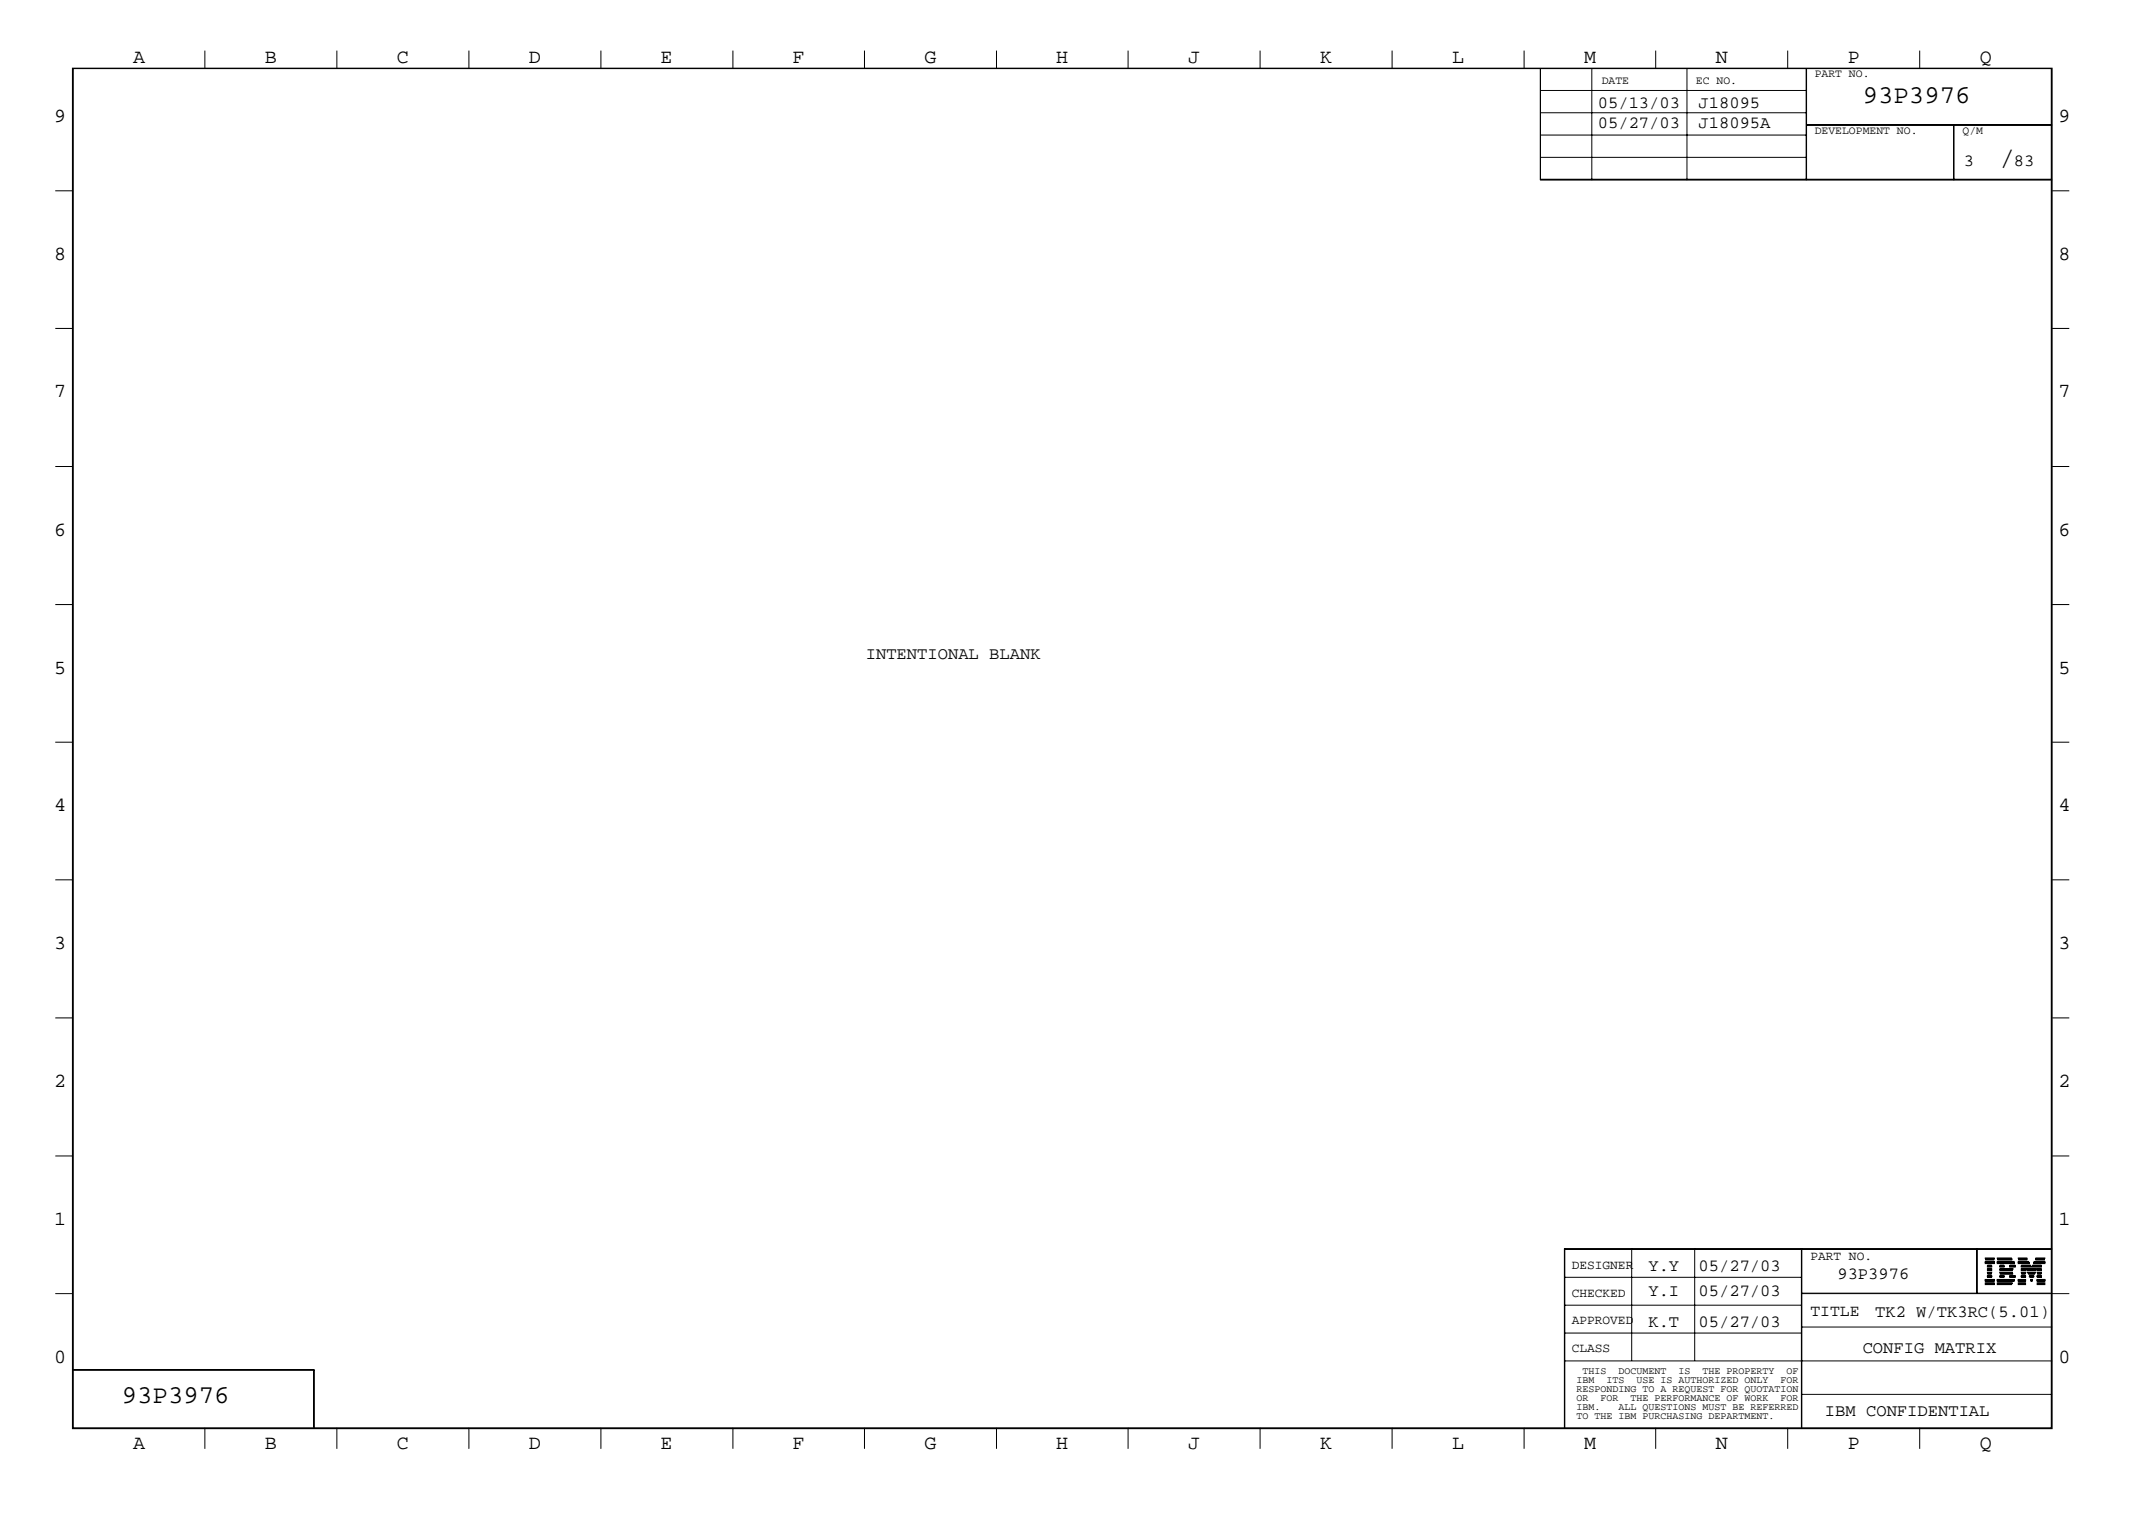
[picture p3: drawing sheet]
<svg xmlns="http://www.w3.org/2000/svg" width="423mm" height="299mm" viewBox="0 0 423 299" stroke-linecap="round" stroke-linejoin="round" font-family="sans-serif">
<defs><g id="words">
<text font-size="5.2" x="395" y="32.9">/</text>
<g font-size="5.1">
<text x="368" y="20.4">93P3976</text>
<text x="24" y="277.1">93P3976</text>
</g>
<g font-size="4">
<text x="26.3" y="12.4">A</text>
<text x="52.3" y="12.4">B</text>
<text x="78.4" y="12.4">C</text>
<text x="104.5" y="12.4">D</text>
<text x="130.5" y="12.4">E</text>
<text x="156.5" y="12.4">F</text>
<text x="182.6" y="12.4">G</text>
<text x="208.6" y="12.4">H</text>
<text x="234.7" y="12.4">J</text>
<text x="260.8" y="12.4">K</text>
<text x="286.9" y="12.4">L</text>
<text x="312.9" y="12.4">M</text>
<text x="338.9" y="12.4">N</text>
<text x="365" y="12.4">P</text>
<text x="391.1" y="12.4">Q</text>
<text x="10.7" y="24">9</text>
<text x="406.7" y="24">9</text>
<text x="10.7" y="51.3">8</text>
<text x="406.7" y="51.3">8</text>
<text x="10.7" y="78.5">7</text>
<text x="406.7" y="78.5">7</text>
<text x="10.7" y="105.7">6</text>
<text x="406.7" y="105.7">6</text>
<text x="10.7" y="133">5</text>
<text x="406.7" y="133">5</text>
<text x="10.7" y="160.1">4</text>
<text x="406.7" y="160.1">4</text>
<text x="10.7" y="187.4">3</text>
<text x="406.7" y="187.4">3</text>
<text x="10.7" y="214.5">2</text>
<text x="406.7" y="214.5">2</text>
<text x="10.7" y="241.8">1</text>
<text x="406.7" y="241.8">1</text>
<text x="10.7" y="269.1">0</text>
<text x="406.7" y="269.1">0</text>
<text x="26.3" y="286.1">A</text>
<text x="52.3" y="286.1">B</text>
<text x="78.4" y="286.1">C</text>
<text x="104.5" y="286.1">D</text>
<text x="130.5" y="286.1">E</text>
<text x="156.5" y="286.1">F</text>
<text x="182.6" y="286.1">G</text>
<text x="208.6" y="286.1">H</text>
<text x="234.7" y="286.1">J</text>
<text x="260.8" y="286.1">K</text>
<text x="286.9" y="286.1">L</text>
<text x="312.9" y="286.1">M</text>
<text x="338.9" y="286.1">N</text>
<text x="365" y="286.1">P</text>
<text x="391.1" y="286.1">Q</text>
</g>
<g font-size="3.4">
<text x="315.6" y="21.3">05/13/03</text>
<text x="335.5" y="21.3">J18095</text>
<text x="315.6" y="25.3">05/27/03</text>
<text x="335.5" y="25.3">J18095A</text>
<text x="387.9" y="32.9">3</text>
<text x="397.8" y="32.9">83</text>
<text x="171" y="130">INTENTIONAL BLANK</text>
<text x="325.6" y="251">Y.Y</text>
<text x="335.5" y="251">05/27/03</text>
<text x="325.6" y="255.9">Y.I</text>
<text x="335.5" y="255.9">05/27/03</text>
<text x="363" y="252.6">93P3976</text>
<text x="325.6" y="262.1">K.T</text>
<text x="335.5" y="262.1">05/27/03</text>
<text x="370.4" y="260.1">TK2 W/TK3RC(5.01)</text>
<text x="368" y="267.1">CONFIG MATRIX</text>
<text x="360.5" y="279.6">IBM CONFIDENTIAL</text>
</g>
<text font-size="3.2" x="357.6" y="259.9">TITLE</text>
<g font-size="2.5">
<text x="310.5" y="250.5">DESIGNER</text>
<text x="357.6" y="248.8">PART NO.</text>
<text x="310.5" y="256">CHECKED</text>
<text x="310.5" y="261.5">APPROVED</text>
<text x="310.5" y="267">CLASS</text>
</g>
<g font-size="2.3">
<text x="316.4" y="16.6">DATE</text>
<text x="335" y="16.6">EC NO.</text>
<text x="358.5" y="15.2">PART NO.</text>
<text x="358.5" y="26.5">DEVELOPMENT NO.</text>
<text x="387.7" y="26.5">Q/M</text>
</g>
<g font-size="2">
<text x="311.4" y="273.1">IBM</text>
<text x="311.4" y="274.9">RESPONDING TO A REQUEST FOR QUOTATION</text>
<text x="312.6" y="271.4">THIS</text>
<text x="317.3" y="273.1">ITS</text>
<text x="319.7" y="271.4">DOCUMENT</text>
<text x="323.3" y="273.1">USE IS AUTHORIZED ONLY</text>
<text x="331.6" y="271.4">IS</text>
<text x="336.3" y="271.4">THE PROPERTY</text>
<text x="351.7" y="273.1">FOR</text>
<text x="352.9" y="271.4">OF</text>
<text x="311.4" y="276.6">OR</text>
<text x="311.4" y="278.5">IBM.</text>
<text x="311.4" y="280.2">TO THE IBM PURCHASING DEPARTMENT.</text>
<text x="316.1" y="276.6">FOR</text>
<text x="319.7" y="278.5">ALL QUESTIONS MUST BE REFERRED</text>
<text x="322.1" y="276.6">THE PERFORMANCE OF WORK</text>
<text x="351.7" y="276.6">FOR</text>
</g>
</g></defs>
<g fill="none" stroke="#000" stroke-width=".2">
<path d="M14.3 13.5h391.1v268.6h-391.1zM14.5 13.5h390.7v268.4h-390.7zM40.5 10v3.5M66.5 10v3.5M92.6 10v3.5M118.7 10v3.5M144.8 10v3.5M170.8 10v3.5M196.8 10v3.5M222.8 10v3.5M248.9 10v3.5M275 10v3.5"/>
<path d="M301.1 10v3.5M304.3 13.5v22.1h101.1M304.3 17.9h52.5M314.5 13.5v22.1M327.1 10v3.5M333.2 13.5v22.1M353.1 10v3.5M356.8 13.5v22.1M356.9 13.5v22.1M379.2 10v3.5M10.9 37.7h3.4M304.3 35.4h101.1"/>
<path d="M304.3 31.1h52.5M304.3 26.7h52.5M304.3 22.3h52.5M356.8 24.7h48.6M356.8 24.6h48.6M385.9 24.7v10.9M386 24.7v10.9M405.4 37.7h3.4M10.9 64.9h3.4M405.4 64.9h3.4M10.9 92.1h3.4M405.4 92.1h3.4"/>
<path d="M10.9 119.4h3.4M405.4 119.4h3.4M10.9 146.6h3.4M405.4 146.6h3.4M10.9 173.7h3.4M405.4 173.7h3.4M10.9 201h3.4M405.4 201h3.4M10.9 228.3h3.4M405.4 228.3h3.4M10.9 255.4h3.4M309 246.7h96.4"/>
<path d="M309 257.7h46.9M309 252.2h46.9M309.1 246.5v35.4M322.3 246.5v22.2M334.8 246.5v22.2M355.9 246.5v35.4M355.9 255.4h49.5M355.9 255.4h52.9M390.5 246.5v8.9M390.6 246.5v8.9M392.2 253.6l1.8 .1zM392.2 253.3l1.8 .1z"/>
<path d="M392.2 252.9l1.8 .1zM392.2 252.7h1.8v.2h-1.8zM392.2 252.6l1.8 .1zM392.2 249.3h1.8v.2h-1.8zM392.2 249.3h1.8zM392.2 249.1l1.8 .1zM392.2 248.4l1.8 .1zM392.2 253.5h1.8h-1.8M392.2 248.8h1.8h-1.8M392.2 248.6h1.8h-1.8M392.6 252.1h.8zM392.6 251.9h.8v.2h-.8z"/>
<path d="M392.6 251.2l.8 .1zM392.6 250.8l.8 .1zM392.6 250.5l.8 .1zM392.6 250.1l.8 .1zM392.6 249.9l.8 .1zM392.6 252.2h.8h-.8M392.6 251.5h.8h-.8M392.6 251.4h.8h-.8M392.6 250.7h.8h-.8M392.6 249.9h.8h-.8M394.5 253.6l2.8 .1zM394.5 253.3l3 .1z"/>
<path d="M394.5 248.4l2.8 .1zM394.5 252.9l3.3 .1zM394.5 252.7h3.4v.2h-3.4zM394.5 252.6l3.4 .1zM394.5 249.3h3.4v.2h-3.4zM394.5 249.3h3.4zM394.5 249.1l3.3 .1zM394.5 253.5h3h-3M394.5 248.8h3h-3M394.5 248.6h3h-3M395.1 251.2l2.4 .1zM395.1 250.8l2.4 .1z"/>
<path d="M395.1 250.5l2.6 .1zM395.1 252.1h.8zM395.1 251.9h.8v.2h-.8zM395.1 250.1l.8 .1zM395.1 249.9l.8 .1zM395.1 251.5h2.6h-2.6M395.1 251.4h2.5h-2.5M395.1 250.7h2.5h-2.5M395.1 252.2h.8h-.8M395.1 249.9h.8h-.8M397 252.1h1.1zM397 251.9h1.1v.2h-1.1z"/>
<path d="M397 250.1l1.1 .1zM397 249.9l1.1 .1zM397 252.2h1.1h-1.1M397 249.9h1.1h-1.1M398.7 253.6l1.4 .1zM398.7 253.3l1.4 .1zM398.7 252.9l1.4 .1zM398.7 252.7h1.4v.2h-1.4zM398.7 252.6l1.4 .1zM398.7 249.3h2.2v.2h-2.2zM398.7 249.3h2.1zM398.7 249.1l2 .1z"/>
<path d="M398.7 248.4l1.7 .1zM398.7 253.5h1.4h-1.4M398.7 248.8h1.8h-1.8M398.7 248.6h1.8h-1.8M399.3 252.1h.8zM399.3 251.9h.8v.2h-.8zM399.3 251.2l.8 .1zM399.3 250.8l.8 .1zM399.3 250.5l.8 .1zM399.3 250.1l1.9 .1zM399.3 249.9l1.9 .1zM399.3 252.2h.8h-.8"/>
<path d="M399.3 251.5h.8h-.8M399.3 251.4h.8h-.8M399.3 250.7h.8h-.8M399.3 249.9h1.9h-1.9M400.3 250.5l2 .1zM400.4 250.8l1.8 .1zM400.4 250.7h1.8h-1.8M400.5 251.2l1.6 .1zM400.6 251.4h1.5h-1.5M400.6 251.5h1.4h-1.4M400.9 252.1h.8zM400.9 251.9h.8v.2h-.8z"/>
<path d="M401 252.2h.7h-.7M401.2 252.7h.3v.2h-.3zM401.2 252.6l.3 .1zM401.2 252.9l.2 .1zM401.4 250.1l1.9 .1zM401.5 249.9l1.8 .1zM401.5 249.9h1.8h-1.8M401.7 249.3h2.2v.2h-2.2zM401.8 249.3h2.1zM401.8 249.1l2.1 .1zM402.1 248.8h1.8h-1.8M402.1 248.6h1.8h-1.8"/>
<path d="M402.2 248.4l1.7 .1zM402.4 253.6l1.5 .1zM402.4 253.3l1.5 .1zM402.4 252.9l1.5 .1zM402.4 252.7h1.5v.2h-1.5zM402.4 252.6l1.5 .1zM402.4 252.1h.9zM402.4 251.9h.9v.2h-.9zM402.4 251.2l.9 .1zM402.4 250.8l.9 .1zM402.4 250.5l.9 .1zM402.4 253.5h1.5h-1.5"/>
<path d="M402.4 252.2h.9h-.9M402.4 251.5h.9h-.9M402.4 251.4h.9h-.9M402.4 250.7h.9h-.9M405.4 246.5h-96.4v35.4M14.3 270.4h47.8v11.5M14.3 270.6h47.8M62 270.4v11.5M309 268.7h96.4M309 263.2h46.9M355.9 275.3h49.5M355.9 262h49.5"/>
<path d="M40.5 281.9v4.2M66.5 281.9v4.2M92.6 281.9v4.2M118.7 281.9v4.2M144.8 281.9v4.2M170.8 281.9v4.2M196.8 281.9v4.2M222.8 281.9v4.2M248.9 281.9v4.2M275 281.9v4.2M301.1 281.9v4.2M327.1 281.9v4.2"/>
<path d="M353.1 281.9v4.2M379.2 281.9v4.2"/>
</g>
<use href="#words"/>
</svg>
